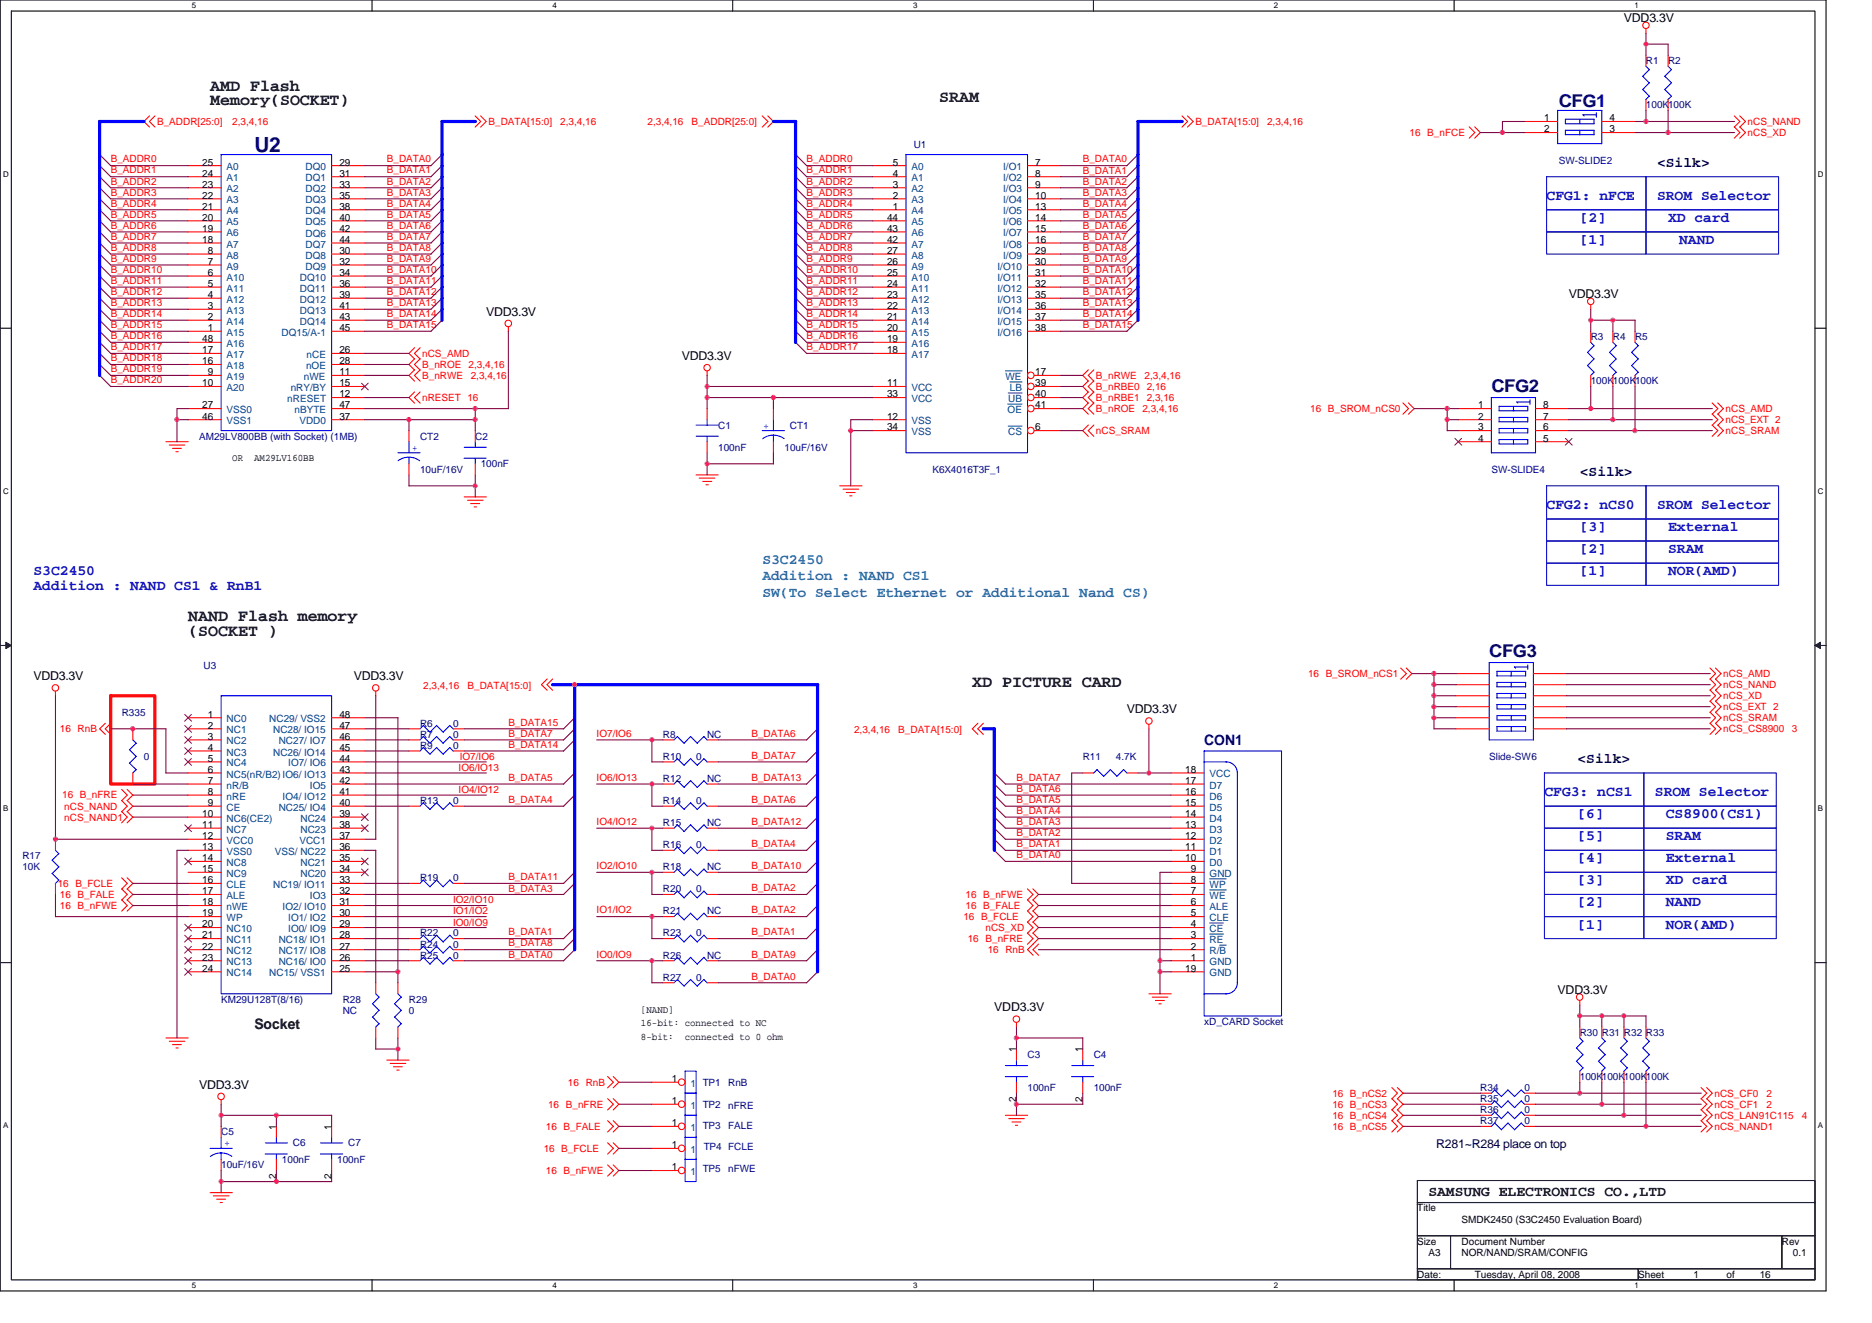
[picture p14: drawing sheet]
<svg xmlns="http://www.w3.org/2000/svg" width="297mm" height="210mm" viewBox="0 0 297 210" stroke-linecap="round" stroke-linejoin="round" font-family="sans-serif">
<defs><g id="words">
<text font-size="3.3" fill="#000080" x="40.4" y="24.1">U2</text>
<g font-size="2.8" fill="#000080">
<text x="247.3" y="17">CFG1</text>
<text x="236.6" y="62.2">CFG2</text>
<text x="236.3" y="104.2">CFG3</text>
</g>
<g font-size="2.6">
<text x="33.3" y="14.5">AMD Flash</text>
<text x="33.3" y="16.7">Memory(SOCKET)</text>
<text x="149" y="16.2">SRAM</text>
<text x="29.8" y="98.6">NAND Flash memory</text>
<text x="29.8" y="100.9">(SOCKET )</text>
<text x="154.3" y="109.1">XD PICTURE CARD</text>
</g>
<g font-size="2.3" fill="#000040">
<text x="262.9" y="26.4">&lt;Silk&gt;</text>
<text x="250.7" y="75.5">&lt;Silk&gt;</text>
<text x="250.3" y="121.1">&lt;Silk&gt;</text>
</g>
<g font-size="2.3" fill="#0000a0">
<text x="245.4" y="31.7">CFG1: nFCE</text>
<text x="250.7" y="35.2">[2]</text>
<text x="262.9" y="31.7">SROM Selector</text>
<text x="264.7" y="35.2">XD card</text>
<text x="250.7" y="38.7">[1]</text>
<text x="266.4" y="38.7">NAND</text>
<text x="245.4" y="80.8">CFG2: nCS0</text>
<text x="262.9" y="80.8">SROM Selector</text>
<text x="250.7" y="87.8">[2]</text>
<text x="250.7" y="84.3">[3]</text>
<text x="264.7" y="84.3">External</text>
<text x="264.7" y="87.8">SRAM</text>
<text x="5.3" y="91.3">S3C2450</text>
<text x="5.3" y="93.6">Addition : NAND CS1 &amp; RnB1</text>
<text x="250.7" y="91.3">[1]</text>
<text x="264.7" y="91.3">NOR(AMD)</text>
<text x="245.1" y="126.3">CFG3: nCS1</text>
<text x="250.3" y="129.9">[6]</text>
<text x="262.6" y="126.3">SROM Selector</text>
<text x="264.3" y="129.9">CS8900(CS1)</text>
<text x="250.3" y="133.3">[5]</text>
<text x="250.3" y="136.9">[4]</text>
<text x="264.3" y="133.3">SRAM</text>
<text x="264.3" y="136.9">External</text>
<text x="250.3" y="143.9">[2]</text>
<text x="250.3" y="140.4">[3]</text>
<text x="264.3" y="143.9">NAND</text>
<text x="264.3" y="140.4">XD card</text>
<text x="250.3" y="147.4">[1]</text>
<text x="264.3" y="147.4">NOR(AMD)</text>
</g>
<g font-size="2.3" fill="#0080c0">
<text x="121" y="89.5">S3C2450</text>
<text x="121" y="92.1">Addition : NAND CS1</text>
<text x="121" y="94.7">SW(To Select Ethernet or Additional Nand CS)</text>
</g>
<text font-size="2.3" fill="#000080" x="191.1" y="118.3">CON1</text>
<g font-size="2.3">
<text x="40.4" y="163.4">Socket</text>
<text x="226.6" y="189.8">SAMSUNG ELECTRONICS CO.,LTD</text>
</g>
<g font-size="1.9">
<text x="257.7" y="3.5">VDD3.3V</text>
<text x="248.9" y="47.3">VDD3.3V</text>
<text x="77.1" y="50.1">VDD3.3V</text>
<text x="108.2" y="57.1">VDD3.3V</text>
<text x="5.3" y="107.9">VDD3.3V</text>
<text x="56.1" y="107.9">VDD3.3V</text>
<text x="178.8" y="113.2">VDD3.3V</text>
<text x="157.8" y="160.5">VDD3.3V</text>
<text x="247.2" y="157.7">VDD3.3V</text>
<text x="31.6" y="172.8">VDD3.3V</text>
</g>
<text font-size="1.9" fill="#000040" x="227.9" y="182.2">R281~R284 place on top</text>
<g font-size="1.6" fill="#000080">
<text x="261.2" y="10.2">R1</text>
<text x="264.7" y="10.2">R2</text>
<text x="261.2" y="17.2">100K100K</text>
<text x="145" y="23.5">U1</text>
<text x="247.3" y="26">SW-SLIDE2</text>
<text x="252.4" y="54">R3</text>
<text x="255.9" y="54">R4</text>
<text x="259.4" y="54">R5</text>
<text x="252.4" y="61">100K100K100K</text>
<text x="31.6" y="69.8">AM29LV800BB (with Socket) (1MB)</text>
<text x="66.7" y="69.8">CT2</text>
<text x="75.4" y="69.8">C2</text>
<text x="114" y="68">C1</text>
<text x="114" y="71.5">100nF</text>
<text x="124.5" y="71.5">10uF/16V</text>
<text x="125.3" y="68">CT1</text>
<text x="66.7" y="75">10uF/16V</text>
<text x="76.3" y="74.1">100nF</text>
<text x="148" y="75">K6X4016T3F_1</text>
<text x="236.6" y="75">SW-SLIDE4</text>
<text x="32.3" y="106.2">U3</text>
<text x="19.3" y="113.6">R335</text>
<text x="66.7" y="117.1">R7</text>
<text x="66.7" y="115.3">R6</text>
<text x="66.7" y="118.9">R9</text>
<text x="71.9" y="117.1">0</text>
<text x="71.9" y="115.3">0</text>
<text x="71.9" y="118.9">0</text>
<text x="105.2" y="117.1">R8</text>
<text x="112.2" y="117.1">NC</text>
<text x="22.8" y="120.6">0</text>
<text x="105.2" y="124.1">R12</text>
<text x="105.2" y="120.6">R10</text>
<text x="110.5" y="120.6">0</text>
<text x="112.2" y="124.1">NC</text>
<text x="171.8" y="120.6">R11</text>
<text x="177.1" y="120.6">4.7K</text>
<text x="236.3" y="120.6">Slide-SW6</text>
<text x="66.7" y="127.6">R13</text>
<text x="71.9" y="127.6">0</text>
<text x="105.2" y="131.1">R15</text>
<text x="105.2" y="127.6">R14</text>
<text x="110.5" y="127.6">0</text>
<text x="112.2" y="131.1">NC</text>
<text x="3.6" y="136.4">R17</text>
<text x="105.2" y="134.6">R16</text>
<text x="110.5" y="134.6">0</text>
<text x="3.6" y="138.1">10K</text>
<text x="66.7" y="139.9">R19</text>
<text x="71.9" y="139.9">0</text>
<text x="105.2" y="141.6">R20</text>
<text x="105.2" y="138.1">R18</text>
<text x="110.5" y="141.6">0</text>
<text x="112.2" y="138.1">NC</text>
<text x="66.7" y="148.6">R22</text>
<text x="71.9" y="148.6">0</text>
<text x="105.2" y="148.6">R23</text>
<text x="105.2" y="145.1">R21</text>
<text x="110.5" y="148.6">0</text>
<text x="112.2" y="145.1">NC</text>
<text x="66.7" y="152.1">R25</text>
<text x="66.7" y="150.4">R24</text>
<text x="71.9" y="152.1">0</text>
<text x="71.9" y="150.4">0</text>
<text x="105.2" y="152.1">R26</text>
<text x="105.2" y="155.7">R27</text>
<text x="110.5" y="155.7">0</text>
<text x="112.2" y="152.1">NC</text>
<text x="35.1" y="159.2">KM29U128T(8/16)</text>
<text x="54.4" y="159.2">R28</text>
<text x="54.4" y="160.9">NC</text>
<text x="64.9" y="159.2">R29</text>
<text x="64.9" y="160.9">0</text>
<text x="163" y="167.9">C3</text>
<text x="173.5" y="167.9">C4</text>
<text x="191.1" y="162.7">xD_CARD Socket</text>
<text x="250.7" y="164.4">R30 R31 R32 R33</text>
<text x="111.5" y="172.3">TP1</text>
<text x="115.5" y="172.3">RnB</text>
<text x="163" y="173.2">100nF</text>
<text x="173.5" y="173.2">100nF</text>
<text x="234.9" y="173.2">R34</text>
<text x="241.9" y="173.2">0</text>
<text x="250.7" y="171.4">100K100K100K100K</text>
<text x="111.5" y="175.8">TP2</text>
<text x="111.5" y="179.1">TP3</text>
<text x="115.5" y="176">nFRE</text>
<text x="115.5" y="179.1">FALE</text>
<text x="234.9" y="176.7">R36</text>
<text x="234.9" y="178.4">R37</text>
<text x="234.9" y="174.9">R35</text>
<text x="241.9" y="176.7">0</text>
<text x="241.9" y="178.4">0</text>
<text x="241.9" y="174.9">0</text>
<text x="35.1" y="180.2">C5</text>
<text x="35.1" y="185.4">10uF/16V</text>
<text x="44.7" y="184.6">100nF</text>
<text x="46.5" y="181.9">C6</text>
<text x="53.5" y="184.6">100nF</text>
<text x="55.2" y="181.9">C7</text>
<text x="111.5" y="186">TP5</text>
<text x="111.7" y="182.5">TP4 FCLE</text>
<text x="115.5" y="186">nFWE</text>
</g>
<g font-size="1.6" fill="#f00">
<text x="24.9" y="19.8">B_ADDR[25:0]</text>
<text x="36.8" y="19.8">2,3,4,16</text>
<text x="77.5" y="19.8">B_DATA[15:0]</text>
<text x="88.9" y="19.8">2,3,4,16</text>
<text x="102.7" y="19.8">2,3,4,16</text>
<text x="109.7" y="19.8">B_ADDR[25:0]</text>
<text x="189.7" y="19.8">B_DATA[15:0]</text>
<text x="201.1" y="19.8">2,3,4,16</text>
<text x="223.7" y="21.6">16 B_nFCE</text>
<text x="277.3" y="21.6">nCS_XD</text>
<text x="277.3" y="19.8">nCS_NAND</text>
<text x="17.6" y="27.5">B_ADDR1</text>
<text x="17.6" y="29.3">B_ADDR2</text>
<text x="17.6" y="25.8">B_ADDR0</text>
<text x="61.4" y="27.5">B_DATA1</text>
<text x="61.4" y="25.8">B_DATA0</text>
<text x="61.4" y="29.3">B_DATA2</text>
<text x="128" y="29.3">B_ADDR2</text>
<text x="128" y="27.5">B_ADDR1</text>
<text x="128" y="25.8">B_ADDR0</text>
<text x="171.8" y="29.3">B_DATA2</text>
<text x="171.8" y="27.5">B_DATA1</text>
<text x="171.8" y="25.8">B_DATA0</text>
<text x="17.6" y="31">B_ADDR3</text>
<text x="17.6" y="34.5">B_ADDR5</text>
<text x="17.6" y="32.8">B_ADDR4</text>
<text x="61.4" y="34.5">B_DATA5</text>
<text x="61.4" y="31.1">B_DATA3</text>
<text x="61.4" y="32.8">B_DATA4</text>
<text x="128" y="31">B_ADDR3</text>
<text x="128" y="34.5">B_ADDR5</text>
<text x="128" y="32.8">B_ADDR4</text>
<text x="171.8" y="31.1">B_DATA3</text>
<text x="171.8" y="32.8">B_DATA4</text>
<text x="171.8" y="34.5">B_DATA5</text>
<text x="17.6" y="38.1">B_ADDR7</text>
<text x="17.6" y="39.8">B_ADDR8</text>
<text x="17.6" y="41.5">B_ADDR9</text>
<text x="17.6" y="36.3">B_ADDR6</text>
<text x="61.4" y="41.5">B_DATA9</text>
<text x="61.4" y="36.3">B_DATA6</text>
<text x="61.4" y="38.1">B_DATA7</text>
<text x="61.4" y="39.8">B_DATA8</text>
<text x="128" y="38.1">B_ADDR7</text>
<text x="128" y="41.5">B_ADDR9</text>
<text x="128" y="39.8">B_ADDR8</text>
<text x="128" y="36.3">B_ADDR6</text>
<text x="171.8" y="38.1">B_DATA7</text>
<text x="171.8" y="36.3">B_DATA6</text>
<text x="171.8" y="41.5">B_DATA9</text>
<text x="171.8" y="39.8">B_DATA8</text>
<text x="17.6" y="46.8">B_ADDR12</text>
<text x="17.6" y="43.3">B_ADDR10</text>
<text x="17.6" y="45.1">B_ADDR11</text>
<text x="61.4" y="45.1">B_DATA11</text>
<text x="61.4" y="46.8">B_DATA12</text>
<text x="61.4" y="43.3">B_DATA10</text>
<text x="128" y="46.8">B_ADDR12</text>
<text x="128" y="45.1">B_ADDR11</text>
<text x="128" y="43.3">B_ADDR10</text>
<text x="171.8" y="45.1">B_DATA11</text>
<text x="171.8" y="43.3">B_DATA10</text>
<text x="171.8" y="46.8">B_DATA12</text>
<text x="17.6" y="50.3">B_ADDR14</text>
<text x="17.6" y="53.8">B_ADDR16</text>
<text x="17.6" y="48.6">B_ADDR13</text>
<text x="17.6" y="52.1">B_ADDR15</text>
<text x="61.4" y="48.6">B_DATA13</text>
<text x="61.4" y="50.3">B_DATA14</text>
<text x="61.4" y="52.1">B_DATA15</text>
<text x="128" y="50.3">B_ADDR14</text>
<text x="128" y="48.6">B_ADDR13</text>
<text x="128" y="52.1">B_ADDR15</text>
<text x="128" y="53.8">B_ADDR16</text>
<text x="171.8" y="50.3">B_DATA14</text>
<text x="171.8" y="48.6">B_DATA13</text>
<text x="171.8" y="52.1">B_DATA15</text>
<text x="17.6" y="57.3">B_ADDR18</text>
<text x="17.6" y="55.6">B_ADDR17</text>
<text x="17.6" y="59.1">B_ADDR19</text>
<text x="67" y="58.4">B_nROE</text>
<text x="67" y="56.6">nCS_AMD</text>
<text x="74.4" y="58.4">2,3,4,16</text>
<text x="128" y="55.6">B_ADDR17</text>
<text x="17.6" y="60.8">B_ADDR20</text>
<text x="67" y="60.1">B_nRWE</text>
<text x="67" y="63.6">nRESET 16</text>
<text x="74.7" y="60.1">2,3,4,16</text>
<text x="173.9" y="60.1">B_nRWE</text>
<text x="173.9" y="65.4">B_nROE</text>
<text x="173.9" y="63.6">B_nRBE1</text>
<text x="173.9" y="61.9">B_nRBE0</text>
<text x="181.3" y="65.4">2,3,4,16</text>
<text x="181.6" y="60.1">2,3,4,16</text>
<text x="182" y="63.6">2,3,16</text>
<text x="182" y="61.9">2,16</text>
<text x="207.9" y="65.4">16 B_SROM_nCS0</text>
<text x="273.8" y="65.4">nCS_AMD</text>
<text x="173.9" y="68.9">nCS_SRAM</text>
<text x="273.8" y="68.9">nCS_SRAM</text>
<text x="273.8" y="67.1">nCS_EXT 2</text>
<text x="207.6" y="107.5">16 B_SROM_nCS1</text>
<text x="273.4" y="107.5">nCS_AMD</text>
<text x="67.2" y="109.4">2,3,4,16</text>
<text x="74.2" y="109.4">B_DATA[15:0]</text>
<text x="273.4" y="112.7">nCS_EXT 2</text>
<text x="273.4" y="109.2">nCS_NAND</text>
<text x="273.4" y="111">nCS_XD</text>
<text x="9.5" y="116.2">16 RnB</text>
<text x="80.7" y="115.2">B_DATA15</text>
<text x="80.7" y="116.9">B_DATA7</text>
<text x="80.7" y="118.7">B_DATA14</text>
<text x="94.7" y="116.9">IO7/IO6</text>
<text x="119.2" y="116.9">B_DATA6</text>
<text x="135.5" y="116.4">2,3,4,16</text>
<text x="142.5" y="116.4">B_DATA[15:0]</text>
<text x="273.4" y="114.5">nCS_SRAM</text>
<text x="273.4" y="116.2">nCS_CS8900</text>
<text x="284.3" y="116.2">3</text>
<text x="72.8" y="125.9">IO4/IO12</text>
<text x="72.8" y="122.3">IO6/IO13</text>
<text x="73" y="120.6">IO7/IO6</text>
<text x="80.7" y="123.9">B_DATA5</text>
<text x="94.7" y="123.9">IO6/IO13</text>
<text x="119.2" y="123.9">B_DATA13</text>
<text x="119.2" y="120.4">B_DATA7</text>
<text x="161.3" y="123.9">B_DATA7</text>
<text x="161.3" y="125.7">B_DATA6</text>
<text x="9.9" y="126.7">16 B_nFRE</text>
<text x="10.2" y="128.5">nCS_NAND</text>
<text x="10.2" y="130.2">nCS_NAND1</text>
<text x="80.7" y="127.4">B_DATA4</text>
<text x="94.7" y="130.9">IO4/IO12</text>
<text x="119.2" y="127.4">B_DATA6</text>
<text x="119.2" y="130.9">B_DATA12</text>
<text x="161.3" y="129.2">B_DATA4</text>
<text x="161.3" y="130.9">B_DATA3</text>
<text x="161.3" y="127.4">B_DATA5</text>
<text x="94.7" y="137.9">IO2/IO10</text>
<text x="119.2" y="134.4">B_DATA4</text>
<text x="119.2" y="137.9">B_DATA10</text>
<text x="161.3" y="134.4">B_DATA1</text>
<text x="161.3" y="136.2">B_DATA0</text>
<text x="161.3" y="132.7">B_DATA2</text>
<text x="9.2" y="140.8">16 B_FCLE</text>
<text x="9.5" y="142.5">16 B_FALE</text>
<text x="71.9" y="143.4">IO2/IO10</text>
<text x="80.7" y="139.7">B_DATA11</text>
<text x="80.7" y="141.6">B_DATA3</text>
<text x="119.2" y="141.5">B_DATA2</text>
<text x="153.2" y="142.5">16 B_nFWE</text>
<text x="9.5" y="144.3">16 B_nFWE</text>
<text x="71.9" y="145.1">IO1/IO2</text>
<text x="71.9" y="146.9">IO0/IO9</text>
<text x="80.7" y="148.5">B_DATA1</text>
<text x="94.7" y="145">IO1/IO2</text>
<text x="119.2" y="148.5">B_DATA1</text>
<text x="119.2" y="145">B_DATA2</text>
<text x="152.9" y="146">16 B_FCLE</text>
<text x="153.2" y="144.3">16 B_FALE</text>
<text x="153.6" y="149.5">16 B_nFRE</text>
<text x="156.4" y="147.8">nCS_XD</text>
<text x="80.7" y="150.2">B_DATA8</text>
<text x="80.7" y="152">B_DATA0</text>
<text x="94.7" y="152">IO0/IO9</text>
<text x="119.2" y="152">B_DATA9</text>
<text x="119.2" y="155.5">B_DATA0</text>
<text x="156.7" y="151.3">16 RnB</text>
<text x="90.1" y="172.3">16 RnB</text>
<text x="86.6" y="179.3">16 B_FALE</text>
<text x="87" y="175.8">16 B_nFRE</text>
<text x="211.4" y="179.3">16 B_nCS5</text>
<text x="211.4" y="177.6">16 B_nCS4</text>
<text x="211.4" y="175.8">16 B_nCS3</text>
<text x="211.4" y="174.1">16 B_nCS2</text>
<text x="272.1" y="174.1">nCS_CF0</text>
<text x="272.1" y="175.8">nCS_CF1</text>
<text x="272.1" y="179.3">nCS_NAND1</text>
<text x="272.1" y="177.6">nCS_LAN91C115</text>
<text x="280.3" y="174.1">2</text>
<text x="280.3" y="175.8">2</text>
<text x="285.9" y="177.6">4</text>
<text x="86.3" y="182.8">16 B_FCLE</text>
<text x="86.6" y="186.3">16 B_nFWE</text>
</g>
<g font-size="1.6">
<text x="245" y="19.3">1</text>
<text x="245" y="21">2</text>
<text x="255.4" y="19.3">4</text>
<text x="255.4" y="21">3</text>
<text x="32.1" y="26.3">25</text>
<text x="32.1" y="28">24</text>
<text x="32.1" y="29.8">23</text>
<text x="53.8" y="26.3">29</text>
<text x="53.8" y="28">31</text>
<text x="53.8" y="29.8">33</text>
<text x="141.6" y="26.3">5</text>
<text x="141.6" y="28">4</text>
<text x="141.6" y="29.8">3</text>
<text x="164.3" y="26.3">7</text>
<text x="164.3" y="28">8</text>
<text x="164.3" y="29.8">9</text>
<text x="32.1" y="31.5">22</text>
<text x="32.1" y="33.3">21</text>
<text x="32.1" y="35">20</text>
<text x="53.8" y="31.5">35</text>
<text x="53.8" y="33.3">38</text>
<text x="53.8" y="35">40</text>
<text x="140.8" y="35">44</text>
<text x="141.6" y="31.5">2</text>
<text x="141.6" y="33.3">1</text>
<text x="164.3" y="31.5">10</text>
<text x="164.3" y="33.3">13</text>
<text x="164.3" y="35">14</text>
<text x="32.1" y="36.8">19</text>
<text x="32.1" y="38.5">18</text>
<text x="33" y="40.3">8</text>
<text x="53.8" y="36.8">42</text>
<text x="53.8" y="38.5">44</text>
<text x="53.8" y="40.3">30</text>
<text x="140.8" y="36.8">43</text>
<text x="140.8" y="38.5">42</text>
<text x="140.8" y="40.3">27</text>
<text x="164.3" y="36.8">15</text>
<text x="164.3" y="38.5">16</text>
<text x="164.3" y="40.3">29</text>
<text x="33" y="42">7</text>
<text x="33" y="43.8">6</text>
<text x="33" y="45.6">5</text>
<text x="33" y="47.3">4</text>
<text x="53.8" y="42">32</text>
<text x="53.8" y="43.8">34</text>
<text x="53.8" y="45.6">36</text>
<text x="53.8" y="47.3">39</text>
<text x="140.8" y="42">26</text>
<text x="140.8" y="43.8">25</text>
<text x="140.8" y="45.6">24</text>
<text x="140.8" y="47.3">23</text>
<text x="164.3" y="42">30</text>
<text x="164.3" y="43.8">31</text>
<text x="164.3" y="45.6">32</text>
<text x="164.3" y="47.3">35</text>
<text x="33" y="49.1">3</text>
<text x="33" y="50.8">2</text>
<text x="33" y="52.6">1</text>
<text x="53.8" y="49.1">41</text>
<text x="53.8" y="50.8">43</text>
<text x="53.8" y="52.6">45</text>
<text x="140.8" y="49.1">22</text>
<text x="140.8" y="50.8">21</text>
<text x="140.8" y="52.6">20</text>
<text x="164.3" y="49.1">36</text>
<text x="164.3" y="50.8">37</text>
<text x="164.3" y="52.6">38</text>
<text x="32.1" y="54.3">48</text>
<text x="32.1" y="56.1">17</text>
<text x="32.1" y="57.8">16</text>
<text x="33" y="59.6">9</text>
<text x="53.8" y="56.1">26</text>
<text x="53.8" y="57.8">28</text>
<text x="53.8" y="59.6">11</text>
<text x="140.8" y="54.3">19</text>
<text x="140.8" y="56.1">18</text>
<text x="164.3" y="59.6">17</text>
<text x="32.1" y="64.8">27</text>
<text x="32.1" y="61.3">10</text>
<text x="53.8" y="61.3">15</text>
<text x="53.8" y="63.1">12</text>
<text x="53.8" y="64.8">47</text>
<text x="140.8" y="61.3">11</text>
<text x="140.8" y="63.1">33</text>
<text x="164.3" y="64.8">41</text>
<text x="164.3" y="61.3">39</text>
<text x="164.3" y="63.1">40</text>
<text x="234.5" y="64.8">1</text>
<text x="244.9" y="64.8">8</text>
<text x="32.1" y="66.6">46</text>
<text x="53.8" y="66.6">37</text>
<text x="140.8" y="66.6">12</text>
<text x="140.8" y="68.3">34</text>
<text x="164.3" y="68.3">6</text>
<text x="234.5" y="66.6">2</text>
<text x="234.5" y="68.3">3</text>
<text x="234.5" y="70.1">4</text>
<text x="244.9" y="66.6">7</text>
<text x="244.9" y="68.3">6</text>
<text x="244.9" y="70.1">5</text>
<text x="36.8" y="73.1">OR</text>
<text x="40.3" y="73.1">AM29LV160BB</text>
<text x="33" y="113.9">1</text>
<text x="53.8" y="113.9">48</text>
<text x="33" y="115.7">2</text>
<text x="33" y="117.4">3</text>
<text x="33" y="119.2">4</text>
<text x="53.8" y="115.7">47</text>
<text x="53.8" y="117.4">46</text>
<text x="53.8" y="119.2">45</text>
<text x="33" y="120.9">5</text>
<text x="33" y="122.7">6</text>
<text x="33" y="124.4">7</text>
<text x="53.8" y="120.9">44</text>
<text x="53.8" y="122.7">43</text>
<text x="53.8" y="124.4">42</text>
<text x="188.1" y="124.4">17</text>
<text x="188.1" y="122.7">18</text>
<text x="32.1" y="129.7">10</text>
<text x="32.1" y="131.4">11</text>
<text x="33" y="126.2">8</text>
<text x="33" y="127.9">9</text>
<text x="53.8" y="126.2">41</text>
<text x="53.8" y="127.9">40</text>
<text x="53.8" y="129.7">39</text>
<text x="53.8" y="131.4">38</text>
<text x="188.1" y="131.4">13</text>
<text x="188.1" y="129.7">14</text>
<text x="188.1" y="127.9">15</text>
<text x="188.1" y="126.2">16</text>
<text x="32.1" y="133.2">12</text>
<text x="32.1" y="134.9">13</text>
<text x="32.1" y="136.7">14</text>
<text x="53.8" y="133.2">37</text>
<text x="53.8" y="134.9">36</text>
<text x="53.8" y="136.7">35</text>
<text x="188.1" y="136.7">10</text>
<text x="188.1" y="134.9">11</text>
<text x="188.1" y="133.2">12</text>
<text x="32.1" y="138.4">15</text>
<text x="32.1" y="140.2">16</text>
<text x="32.1" y="141.9">17</text>
<text x="32.1" y="143.7">18</text>
<text x="53.8" y="138.4">34</text>
<text x="53.8" y="140.2">33</text>
<text x="53.8" y="141.9">32</text>
<text x="53.8" y="143.7">31</text>
<text x="189" y="143.7">6</text>
<text x="189" y="141.9">7</text>
<text x="189" y="140.2">8</text>
<text x="189" y="138.4">9</text>
<text x="32.1" y="145.5">19</text>
<text x="32.1" y="147.2">20</text>
<text x="32.1" y="148.9">21</text>
<text x="53.8" y="145.5">30</text>
<text x="53.8" y="147.2">29</text>
<text x="53.8" y="148.9">28</text>
<text x="189" y="148.9">3</text>
<text x="189" y="147.2">4</text>
<text x="189" y="145.5">5</text>
<text x="32.1" y="150.7">22</text>
<text x="32.1" y="152.5">23</text>
<text x="32.1" y="154.2">24</text>
<text x="53.8" y="150.7">27</text>
<text x="53.8" y="152.5">26</text>
<text x="53.8" y="154.2">25</text>
<text x="188.1" y="154.2">19</text>
<text x="189" y="150.7">2</text>
<text x="189" y="152.5">1</text>
<text x="101.7" y="160.7">[NAND]</text>
<text x="101.7" y="162.9">16-bit: connected to NC</text>
<text x="101.7" y="165">8-bit:</text>
<text x="108.6" y="165">connected to 0 ohm</text>
<text x="161.3" y="167" transform="rotate(-90 161.3 167)">1</text>
<text x="171.8" y="167" transform="rotate(-90 171.8 167)">1</text>
<text x="106.6" y="171.7">1</text>
<text x="43.8" y="179.3" transform="rotate(-90 43.8 179.3)">1</text>
<text x="52.6" y="179.3" transform="rotate(-90 52.6 179.3)">1</text>
<text x="106.6" y="175.2">1</text>
<text x="106.6" y="178.8">1</text>
<text x="161.3" y="174.9" transform="rotate(-90 161.3 174.9)">2</text>
<text x="171.8" y="174.9" transform="rotate(-90 171.8 174.9)">2</text>
<text x="106.6" y="182.2">1</text>
<text x="106.6" y="185.8">1</text>
<text x="43.8" y="187.1" transform="rotate(-90 43.8 187.1)">2</text>
<text x="52.6" y="187.1" transform="rotate(-90 52.6 187.1)">2</text>
<text x="224.9" y="192.3">Title</text>
<text x="224.9" y="197.5">Size</text>
<text x="231.9" y="194">SMDK2450 (S3C2450 Evaluation Board)</text>
<text x="231.9" y="197.5">Document Number</text>
<text x="282.7" y="197.5">Rev</text>
<text x="224.9" y="202.8">Date:</text>
<text x="226.6" y="199.3">A3</text>
<text x="231.9" y="199.3">NOR/NAND/SRAM/CONFIG</text>
<text x="234" y="202.8">Tuesday, April 08, 2008</text>
<text x="259.9" y="202.8">Sheet</text>
<text x="268.7" y="202.8">1</text>
<text x="274" y="202.8">of</text>
<text x="279.2" y="202.8">16</text>
<text x="284.5" y="199.3">0.1</text>
</g>
<g font-size="1.6" fill="#004080">
<text x="36" y="27">A0</text>
<text x="36" y="28.8">A1</text>
<text x="48.5" y="27">DQ0</text>
<text x="48.5" y="28.8">DQ1</text>
<text x="144.6" y="27">A0</text>
<text x="144.6" y="28.8">A1</text>
<text x="159.2" y="27">I/O1</text>
<text x="159.2" y="28.8">I/O2</text>
<text x="36" y="30.5">A2</text>
<text x="36" y="32.3">A3</text>
<text x="36" y="34">A4</text>
<text x="36" y="35.8">A5</text>
<text x="48.5" y="30.5">DQ2</text>
<text x="48.5" y="32.3">DQ3</text>
<text x="48.5" y="34">DQ4</text>
<text x="48.5" y="35.8">DQ5</text>
<text x="144.6" y="30.5">A2</text>
<text x="144.6" y="32.3">A3</text>
<text x="144.6" y="34">A4</text>
<text x="144.6" y="35.8">A5</text>
<text x="159.2" y="30.5">I/O3</text>
<text x="159.2" y="32.3">I/O4</text>
<text x="159.2" y="34">I/O5</text>
<text x="159.2" y="35.8">I/O6</text>
<text x="36" y="37.5">A6</text>
<text x="36" y="39.3">A7</text>
<text x="36" y="41">A8</text>
<text x="48.5" y="37.5">DQ6</text>
<text x="48.5" y="39.3">DQ7</text>
<text x="48.5" y="41.1">DQ8</text>
<text x="144.6" y="37.5">A6</text>
<text x="144.6" y="39.3">A7</text>
<text x="144.6" y="41">A8</text>
<text x="159.2" y="37.5">I/O7</text>
<text x="159.2" y="39.3">I/O8</text>
<text x="159.2" y="41">I/O9</text>
<text x="36" y="42.8">A9</text>
<text x="36" y="44.5">A10</text>
<text x="36" y="46.3">A11</text>
<text x="47.6" y="44.5">DQ10</text>
<text x="47.6" y="46.3">DQ11</text>
<text x="48.5" y="42.8">DQ9</text>
<text x="144.6" y="42.8">A9</text>
<text x="144.6" y="44.5">A10</text>
<text x="144.6" y="46.3">A11</text>
<text x="158.3" y="42.8">I/O10</text>
<text x="158.3" y="44.5">I/O11</text>
<text x="158.3" y="46.3">I/O12</text>
<text x="36" y="48.1">A12</text>
<text x="36" y="49.8">A13</text>
<text x="36" y="51.5">A14</text>
<text x="36" y="53.3">A15</text>
<text x="44.7" y="53.3">DQ15/A-1</text>
<text x="47.6" y="48.1">DQ12</text>
<text x="47.6" y="49.8">DQ13</text>
<text x="47.6" y="51.6">DQ14</text>
<text x="144.6" y="48.1">A12</text>
<text x="144.6" y="49.8">A13</text>
<text x="144.6" y="51.5">A14</text>
<text x="144.6" y="53.3">A15</text>
<text x="158.3" y="48.1">I/O13</text>
<text x="158.3" y="49.8">I/O14</text>
<text x="158.3" y="51.5">I/O15</text>
<text x="158.3" y="53.3">I/O16</text>
<text x="36" y="55.1">A16</text>
<text x="36" y="56.8">A17</text>
<text x="36" y="58.6">A18</text>
<text x="48.6" y="58.6">nOE</text>
<text x="48.7" y="56.8">nCE</text>
<text x="144.6" y="55.1">A16</text>
<text x="144.6" y="56.8">A17</text>
<text x="36" y="60.3">A19</text>
<text x="36" y="65.6">VSS0</text>
<text x="36" y="62.1">A20</text>
<text x="45.6" y="63.8">nRESET</text>
<text x="46.1" y="62.1">nRY/BY</text>
<text x="46.8" y="65.6">nBYTE</text>
<text x="48.2" y="60.3">nWE</text>
<text x="144.6" y="62.1">VCC</text>
<text x="144.6" y="63.8">VCC</text>
<text x="159.5" y="60.3">WE</text>
<text x="159.9" y="65.6">OE</text>
<text x="160" y="63.8">UB</text>
<text x="160.2" y="62.1">LB</text>
<text x="36" y="67.3">VSS1</text>
<text x="47.5" y="67.3">VDD0</text>
<text x="144.6" y="67.3">VSS</text>
<text x="144.6" y="69.1">VSS</text>
<text x="160" y="69.1">CS</text>
<text x="36" y="114.6">NC0</text>
<text x="36" y="116.4">NC1</text>
<text x="36" y="118.2">NC2</text>
<text x="36" y="119.9">NC3</text>
<text x="42.7" y="114.6">NC29/ VSS2</text>
<text x="43.3" y="116.4">NC28/ IO15</text>
<text x="43.3" y="119.9">NC26/ IO14</text>
<text x="44.2" y="118.2">NC27/ IO7</text>
<text x="36" y="121.6">NC4</text>
<text x="36" y="123.4">NC5(nR/B2) IO6/ IO13</text>
<text x="36" y="125.2">nR/B</text>
<text x="45.7" y="121.7">IO7/ IO6</text>
<text x="49.2" y="125.2">IO5</text>
<text x="191.9" y="125.2">D7</text>
<text x="191.9" y="123.4">VCC</text>
<text x="36" y="126.9">nRE</text>
<text x="36" y="128.7">CE</text>
<text x="36" y="130.4">NC6(CE2)</text>
<text x="44.2" y="128.7">NC25/ IO4</text>
<text x="44.8" y="126.9">IO4/ IO12</text>
<text x="47.7" y="130.4">NC24</text>
<text x="191.9" y="130.4">D4</text>
<text x="191.9" y="128.7">D5</text>
<text x="191.9" y="126.9">D6</text>
<text x="36" y="132.2">NC7</text>
<text x="36" y="133.9">VCC0</text>
<text x="36" y="135.7">VSS0</text>
<text x="36" y="137.4">NC8</text>
<text x="43.6" y="135.7">VSS/ NC22</text>
<text x="47.5" y="133.9">VCC1</text>
<text x="47.7" y="132.2">NC23</text>
<text x="47.7" y="137.4">NC21</text>
<text x="191.9" y="137.4">D0</text>
<text x="191.9" y="135.7">D1</text>
<text x="191.9" y="133.9">D2</text>
<text x="191.9" y="132.2">D3</text>
<text x="36" y="139.2">NC9</text>
<text x="36" y="140.9">CLE</text>
<text x="36" y="142.7">ALE</text>
<text x="43.3" y="140.9">NC19/ IO11</text>
<text x="47.7" y="139.2">NC20</text>
<text x="49.2" y="142.7">IO3</text>
<text x="191.9" y="142.7">WE</text>
<text x="191.9" y="140.9">WP</text>
<text x="191.9" y="139.2">GND</text>
<text x="36" y="144.4">nWE</text>
<text x="36" y="146.2">WP</text>
<text x="36" y="147.9">NC10</text>
<text x="36" y="149.7">NC11</text>
<text x="44.2" y="149.7">NC18/ IO1</text>
<text x="44.8" y="144.5">IO2/ IO10</text>
<text x="45.7" y="146.2">IO1/ IO2</text>
<text x="45.7" y="147.9">IO0/ IO9</text>
<text x="191.9" y="149.7">RE</text>
<text x="191.9" y="147.9">CE</text>
<text x="191.9" y="146.2">CLE</text>
<text x="191.9" y="144.4">ALE</text>
<text x="36" y="151.5">NC12</text>
<text x="36" y="153.2">NC13</text>
<text x="36" y="155">NC14</text>
<text x="42.7" y="155">NC15/ VSS1</text>
<text x="44.2" y="151.5">NC17/ IO8</text>
<text x="44.2" y="153.2">NC16/ IO0</text>
<text x="191.9" y="151.4">R/B</text>
<text x="191.9" y="155">GND</text>
<text x="191.9" y="153.2">GND</text>
<text x="109.6" y="172.5">1</text>
<text x="109.6" y="176">1</text>
<text x="109.6" y="179.5">1</text>
<text x="109.6" y="183">1</text>
<text x="109.6" y="186.5">1</text>
</g>
<g font-size="1.6" fill="#00f">
<text x="65.4" y="71.5">+</text>
<text x="121.2" y="68">+</text>
<text x="35.6" y="181.9">+</text>
</g>
<g font-size="1.3">
<text x="30.4" y="1.3">5</text>
<text x="87.6" y="1.3">4</text>
<text x="144.9" y="1.3">3</text>
<text x="202.1" y="1.3">2</text>
<text x="259.4" y="1.3">1</text>
<text x=".5" y="28">D</text>
<text x="288.4" y="28">D</text>
<text x=".5" y="78.4">C</text>
<text x="288.4" y="78.4">C</text>
<text x=".5" y="128.7">B</text>
<text x="288.4" y="128.7">B</text>
<text x=".5" y="179.1">A</text>
<text x="288.4" y="179.1">A</text>
<text x="30.4" y="204.4">5</text>
<text x="87.6" y="204.4">4</text>
<text x="144.9" y="204.4">3</text>
<text x="202.1" y="204.4">2</text>
<text x="259.4" y="204.4">1</text>
</g>
</g></defs>
<path d="M0 0h289.7v204.9h-289.7zM1.8 1.8h286.2v201.3h-286.2z" fill="none" stroke="#000" stroke-width=".17"/>
<g fill="#fff">
<path d="M30.4 .2h.7v1.4h-.7z"/>
<path d="M30.4 203.3h.7v1.4h-.7z"/>
</g>
<path d="M59 0v1.8M59 203.1v1.8" fill="none" stroke="#000" stroke-width=".17"/>
<g fill="#fff">
<path d="M87.6 .2h.7v1.4h-.7z"/>
<path d="M87.6 203.3h.7v1.4h-.7z"/>
</g>
<path d="M116.3 0v1.8M116.3 203.1v1.8" fill="none" stroke="#000" stroke-width=".17"/>
<g fill="#fff">
<path d="M144.9 .2h.7v1.4h-.7z"/>
<path d="M144.9 203.3h.7v1.4h-.7z"/>
</g>
<path d="M173.5 0v1.8M173.5 203.1v1.8" fill="none" stroke="#000" stroke-width=".17"/>
<g fill="#fff">
<path d="M202.1 .2h.7v1.4h-.7z"/>
<path d="M202.1 203.3h.7v1.4h-.7z"/>
</g>
<path d="M230.7 0v1.8M230.7 203.1v1.8" fill="none" stroke="#000" stroke-width=".17"/>
<g fill="#fff">
<path d="M259.4 .2h.6v1.4h-.6z"/>
<path d="M259.4 203.3h.6v1.4h-.6z"/>
<path d="M.5 26.9h.9v1.4h-.9z"/>
<path d="M288.4 26.9h.9v1.4h-.9z"/>
<path d="M.5 77.3h.9v1.4h-.9z"/>
<path d="M288.4 77.3h.9v1.4h-.9z"/>
</g>
<path d="M0 52.1h1.8M288 52.1h1.7" fill="none" stroke="#000" stroke-width=".17"/>
<g fill="#fff">
<path d="M.5 127.6h.8v1.4h-.8z"/>
<path d="M288.4 127.6h.9v1.4h-.9z"/>
</g>
<path d="M0 102.4h1.8M288 102.4h1.7" fill="none" stroke="#000" stroke-width=".17"/>
<path d="M.9 101.9l.9 .5-.9 .5zM288 102.4l.9-.5v1z" fill="#000" stroke="#000" stroke-width=".16"/>
<g fill="#fff">
<path d="M.5 177.9h.8v1.4h-.8z"/>
<path d="M288.4 177.9h.9v1.4h-.9z"/>
</g>
<path d="M0 152.8h1.8M288 152.8h1.7M224.9 187.4h63.1v3.5h-63.1zM224.9 190.9h63.1v5.2h-63.1zM224.9 196.1h5.3v5.3h-5.3zM230.2 196.1h52.5v5.3h-52.5zM282.7 196.1h5.3v5.3h-5.3zM224.9 201.4h35v1.7h-35zM259.9 201.4h28.1v1.7h-28.1z" fill="none" stroke="#000" stroke-width=".17"/>
<g fill="none" stroke="#0000a0" stroke-width=".17">
<path d="M245.4 33.3h15.8v3.5h-15.8zM245.4 36.8h15.8v3.5h-15.8zM245.4 28h15.8v5.3h-15.8zM261.2 36.8h21v3.5h-21zM261.2 33.3h21v3.5h-21zM261.2 28h21v5.3h-21zM245.4 77.1h15.8v5.3h-15.8zM261.2 77.1h21v5.3h-21zM245.4 85.9h15.8v3.5h-15.8zM245.4 82.4h15.8v3.5h-15.8zM245.4 89.4h15.8v3.5h-15.8zM261.2 85.9h21v3.5h-21z"/>
<path d="M261.2 82.4h21v3.5h-21zM261.2 89.4h21v3.5h-21zM245.1 135h15.7v3.5h-15.7zM245.1 131.4h15.7v3.6h-15.7zM245.1 122.7h15.7v5.3h-15.7zM245.1 138.5h15.7v3.5h-15.7zM245.1 128h15.7v3.4h-15.7zM260.8 135h21.1v3.5h-21.1zM260.8 122.7h21.1v5.3h-21.1zM260.8 131.4h21.1v3.6h-21.1zM260.8 138.5h21.1v3.5h-21.1zM260.8 128h21.1v3.4h-21.1z"/>
<path d="M245.1 142h15.7v3.5h-15.7zM245.1 145.5h15.7v3.5h-15.7zM260.8 142h21.1v3.5h-21.1zM260.8 145.5h21.1v3.5h-21.1z"/>
</g>
<path d="M17.6 110.4h7v14h-7z" fill="none" stroke="#f00" stroke-width=".51"/>
<g fill="none" stroke="#f00" stroke-width=".17">
<path d="M23.7 18.4l-.9 .9 .9 .9M24.6 18.4l-.9 .9 .9 .9M75.4 18.4l.9 .9-.9 .9M76.3 18.4l.8 .9-.8 .9M120.9 18.4l1 .9-1 .9M121.8 18.4l.9 .9-.9 .9M187.6 18.4l.8 .9-.8 .9M188.4 18.4l.9 .9-.9 .9M241.9 19.3h5.3M254.2 19.3h5.2M261.2 4.6v.7M261.2 8.8v1.7"/>
<path d="M261.2 15.8v1.7M264.7 8.8v1.7M264.7 15.8v1.7M275.2 18.4l.9 .9-.9 .9M276.1 18.4l.9 .9-.9 .9M29.8 26.3h5.3M29.8 28h5.3M29.8 29.8h5.3M29.8 31.6h5.3M29.8 33.3h5.3M29.8 35.1h5.3M29.8 36.8h5.3"/>
<path d="M29.8 38.6h5.3M52.6 26.3h5.3M52.6 28h5.3M52.6 29.8h5.3M52.6 31.6h5.3M52.6 33.3h5.3M52.6 35.1h5.3M52.6 36.8h5.3M52.6 38.6h5.3M138.5 26.3h5.3M138.5 28h5.3M138.5 29.8h5.3"/>
<path d="M138.5 31.6h5.3M138.5 33.3h5.3M138.5 35.1h5.3M138.5 36.8h5.3M138.5 38.6h5.3M163 26.3h5.3M163 28h5.3M163 29.8h5.3M163 31.6h5.3M163 33.3h5.3M163 35.1h5.3M163 36.8h5.3"/>
<path d="M163 38.6h5.3M233.1 20.1l.9 .9-.9 .9M234 20.1l.9 .9-.9 .9M241.9 21h5.3M254.2 21h5.2M275.2 20.1l.9 .9-.9 .9M276.1 20.1l.9 .9-.9 .9M29.8 40.3h5.3M29.8 42.1h5.3M29.8 43.8h5.3M29.8 45.6h5.3M29.8 47.3h5.3"/>
<path d="M29.8 49.1h5.3M29.8 50.8h5.3M29.8 52.6h5.3M29.8 59.6h5.3M29.8 54.3h5.3M29.8 56.1h5.3M29.8 57.8h5.3M52.6 40.3h5.3M52.6 42.1h5.3M52.6 43.8h5.3M52.6 45.6h5.3M52.6 47.3h5.3"/>
<path d="M52.6 49.1h5.3M52.6 50.8h5.3M52.6 52.6h5.3M52.6 59.6h5.3M52.6 56.1h5.3M52.6 57.8h5.3M65.8 56.9l-.9 .9 .9 .9M65.8 58.7l-.9 .9 .9 .9M65.8 55.2l-.9 .9 .9 .9M66.7 56.9l-.9 .9 .9 .9M66.7 58.7l-.9 .9 .9 .9M66.7 55.2l-.9 .9 .9 .9"/>
<path d="M80.7 51.9v.7M112.2 58.9v.7M138.5 40.3h5.3M138.5 42.1h5.3M138.5 43.8h5.3M138.5 45.6h5.3M138.5 47.3h5.3M138.5 49.1h5.3M138.5 50.8h5.3M138.5 52.6h5.3M138.5 54.3h5.3M138.5 56.1h5.3"/>
<path d="M163 40.3h5.3M163 42.1h5.3M163 43.8h5.3M163 45.6h5.3M163 47.3h5.3M163 49.1h5.3M163 50.8h5.3M163 52.6h5.3M164.1 59.6h4.2M172.7 58.7l-.9 .9 .9 .9M173.6 58.7l-.9 .9 .9 .9M252.4 52.6v1.7"/>
<path d="M252.4 59.6v1.7M252.4 48.4v.7M255.9 52.6v1.7M255.9 59.6v1.7M259.4 52.6v1.7M259.4 59.6v1.7M26.3 70.1h3.6M26.9 70.6h2.4M27.4 71.2h1.4M27.9 71.7h.4M29.8 64.9h5.3M29.8 66.6h5.3"/>
<path d="M29.8 61.3h5.3M52.6 64.9h5.3M52.6 66.6h5.3M52.6 61.3h5.3M52.6 63.1h5.3M64.9 68.3v1.8M64.9 73.6v1.8M65.8 62.2l-.9 .9 .9 .9M66.7 62.2l-.9 .9 .9 .9M73.7 78.9h3.5M74.2 79.4h2.5M74.7 79.9h1.4"/>
<path d="M75.4 68.3v1.8M75.4 73.6v1.8M110.4 75.4h3.6M111 75.9h2.4M111.5 76.4h1.4M112 76.9h.4M112.2 64.9v1.7M112.2 70.1v1.8M122.7 64.9v1.7M122.7 70.1v1.8M133.2 77.1h3.6M133.8 77.6h2.4"/>
<path d="M134.3 78.2h1.4M134.8 78.7h.4M138.5 66.6h5.3M138.5 68.3h5.3M138.5 61.3h5.3M138.5 63.1h5.3M164.1 64.9h4.2M164.1 68.3h4.2M164.1 61.3h4.2M164.1 63.1h4.2M172.7 63.9l-.9 1 .9 .8M172.7 67.5l-.9 .8 .9 1"/>
<path d="M172.7 62.2l-.9 .9 .9 .9M172.7 60.5l-.9 .8 .9 1M173.6 63.9l-.9 1 .9 .8M173.6 67.5l-.9 .8 .9 1M173.6 62.2l-.9 .9 .9 .9M173.6 60.5l-.9 .8 .9 1M222.6 63.9l.9 1-.9 .8M223.5 63.9l.9 1-.9 .8M231.4 70.1h5.2M231.4 64.9h5.2M231.4 66.6h5.2M231.4 68.3h5.2"/>
<path d="M243.6 70.1h5.3M243.6 64.9h5.3M243.6 66.6h5.3M243.6 68.3h5.3M271.7 63.9l.9 1-.9 .8M271.7 67.5l.9 .8-.9 1M271.7 65.7l.9 .9-.9 .9M272.6 63.9l.8 1-.8 .8M272.6 67.5l.8 .8-.8 1M272.6 65.7l.8 .9-.8 .9M75.2 80.5h.4M8.8 109.7v.7"/>
<path d="M16.7 114.8l-.9 .9 .9 .9M17.6 114.8l-.9 .9 .9 .9M21.1 115.7v1.7M29.8 113.9h5.3M29.8 115.7h5.3M29.8 117.4h5.3M29.8 119.2h5.3M52.6 113.9h5.3M52.6 115.7h5.3M52.6 117.4h5.3M52.6 119.2h5.3M59.6 109.7v.7"/>
<path d="M64.9 115.7h1.8M64.9 117.4h1.8M64.9 119.2h1.8M71.9 115.7h1.8M71.9 117.4h1.8M71.9 119.2h1.8M86.8 107.8l-.9 .9 .9 .9M87.7 107.8l-.9 .9 .9 .9M105.2 117.4h1.8M112.2 117.4h1.8M155.2 114.8l-.9 .9 .9 .9M156 114.8l-.9 .9 .9 .9"/>
<path d="M182.3 115v.7M222.2 106l1 .9-1 .9M223.1 106l.9 .9-.9 .9M231 113.9h5.3M231 115.7h5.3M231 106.9h5.3M231 108.7h5.3M231 110.4h5.3M231 112.2h5.3M243.3 113.9h5.3M243.3 115.7h5.3M243.3 106.9h5.3"/>
<path d="M243.3 108.7h5.3M243.3 110.4h5.3M243.3 112.2h5.3M271.3 111.3l.9 .9-.9 .9M271.3 107.8l.9 .9-.9 .9M271.3 106l.9 .9-.9 .9M271.3 109.5l.9 .9-.9 .9M271.3 113l.9 .9-.9 .9M271.3 114.8l.9 .9-.9 .9M272.2 111.3l.9 .9-.9 .9M272.2 107.8l.9 .9-.9 .9M272.2 106l.9 .9-.9 .9"/>
<path d="M272.2 109.5l.9 .9-.9 .9M272.2 113l.9 .9-.9 .9M272.2 114.8l.9 .9-.9 .9M8.8 133.2v1.8M19.3 125.3l.9 .9-.9 .9M19.3 127l.9 1-.9 .8M19.3 128.8l.9 .9-.9 .9M19.3 139.3l.9 .9-.9 .9M20.2 125.3l.9 .9-.9 .9M20.2 127l.9 1-.9 .8M20.2 128.8l.9 .9-.9 .9M20.2 139.3l.9 .9-.9 .9"/>
<path d="M21.1 122.7v1.7M29.8 131.4h5.3M29.8 120.9h5.3M29.8 122.7h5.3M29.8 124.4h5.3M29.8 126.2h5.3M29.8 128h5.3M29.8 129.7h5.3M29.8 133.2h5.3M29.8 135h5.3M29.8 136.7h5.3M29.8 138.5h5.3"/>
<path d="M52.6 131.4h5.3M52.6 120.9h5.3M52.6 122.7h5.3M52.6 124.4h5.3M52.6 126.2h5.3M52.6 128h5.3M52.6 129.7h5.3M52.6 133.2h5.3M52.6 135h5.3M52.6 136.7h5.3M52.6 138.5h5.3M64.9 128h1.8"/>
<path d="M71.9 128h1.8M105.2 131.4h1.8M105.2 120.9h1.8M105.2 124.4h1.8M105.2 128h1.8M105.2 135h1.8M105.2 138.5h1.8M112.2 131.4h1.8M112.2 120.9h1.8M112.2 124.4h1.8M112.2 128h1.8M112.2 135h1.8"/>
<path d="M112.2 138.5h1.8M171.8 122.7h1.7M178.8 122.7h1.8M185.8 131.4h5.3M185.8 122.7h5.3M185.8 124.4h5.3M185.8 126.2h5.3M185.8 128h5.3M185.8 129.7h5.3M185.8 133.2h5.3M185.8 135h5.3M185.8 136.7h5.3"/>
<path d="M185.8 138.5h5.3M8.8 140.2v1.8M19.3 142.8l.9 .9-.9 .9M19.3 141.1l.9 .9-.9 .9M20.2 142.8l.9 .9-.9 .9M20.2 141.1l.9 .9-.9 .9M29.8 152.5h5.3M29.8 149h5.3M29.8 140.2h5.3M29.8 142h5.3M29.8 143.7h5.3M29.8 145.5h5.3"/>
<path d="M29.8 147.2h5.3M29.8 150.7h5.3M29.8 154.2h5.3M52.6 152.5h5.3M52.6 149h5.3M52.6 140.2h5.3M52.6 142h5.3M52.6 143.7h5.3M52.6 145.5h5.3M52.6 147.2h5.3M52.6 150.7h5.3M52.6 154.2h5.3"/>
<path d="M59.6 156v1.7M63.1 156v1.7M64.9 152.5h1.8M64.9 149h1.8M64.9 140.2h1.8M64.9 150.7h1.8M71.9 152.5h1.8M71.9 149h1.8M71.9 140.2h1.8M71.9 150.7h1.8M105.2 152.5h1.8M105.2 149h1.8"/>
<path d="M105.2 142h1.8M105.2 145.5h1.8M105.2 156h1.8M112.2 152.5h1.8M112.2 149h1.8M112.2 142h1.8M112.2 145.5h1.8M112.2 156h1.8M163 148.1l.9 .9-.9 .9M163 144.6l.9 .9-.9 .9M163 146.3l.9 .9-.9 .9M163 141.1l.9 .9-.9 .9"/>
<path d="M163 142.8l.9 .9-.9 .9M163.9 148.1l.9 .9-.9 .9M163.9 144.6l.9 .9-.9 .9M163.9 146.3l.9 .9-.9 .9M163.9 141.1l.9 .9-.9 .9M163.9 142.8l.9 .9-.9 .9M163.9 149.8l-.9 .9 .9 .9M164.8 149.8l-.9 .9 .9 .9M182.3 157.7h3.5M182.8 158.3h2.5M183.3 158.8h1.5M183.9 159.3h.4"/>
<path d="M185.8 152.5h5.3M185.8 149h5.3M185.8 140.2h5.3M185.8 142h5.3M185.8 143.7h5.3M185.8 145.5h5.3M185.8 147.2h5.3M185.8 150.7h5.3M185.8 154.2h5.3M250.7 158.8v.7M26.3 164.7h3.6M26.9 165.3h2.4"/>
<path d="M27.4 165.8h1.4M27.9 166.3h.4M35.1 174.6v.7M35.1 178.8v1.7M43.9 178.8v1.7M52.6 178.8v1.7M59.6 163v1.7M61.4 168.3h3.5M61.9 168.8h2.5M62.4 169.3h1.4M63 169.8h.3M63.1 163v1.7"/>
<path d="M96.4 177.9l.9 .9-.9 .9M96.4 174.4l.9 .9-.9 .9M96.4 170.9l.9 .9-.9 .9M97.3 170.9l.9 .9-.9 .9M97.3 177.9l.9 .9-.9 .9M97.3 174.4l.9 .9-.9 .9M103.4 175.3h4.3M103.4 171.8h4.3M103.4 178.8h4.3M159.5 177h3.6M160.1 177.5h2.4M160.6 178.1h1.4"/>
<path d="M161.1 178.6h.4M161.3 162.3v.7M161.3 166.5v1.8M161.3 171.8v1.7M171.8 166.5v1.8M171.8 171.8v1.7M220.8 177.9l.9 .9-.9 .9M220.8 176.1l.9 .9-.9 .9M220.8 174.4l.9 .9-.9 .9M220.8 172.6l.9 .9-.9 .9M221.7 177.9l.9 .9-.9 .9M221.7 176.1l.9 .9-.9 .9"/>
<path d="M221.7 174.4l.9 .9-.9 .9M221.7 172.6l.9 .9-.9 .9M234.9 177h1.7M234.9 175.3h1.7M234.9 178.8h1.7M234.9 173.5h1.7M241.9 177h1.7M241.9 175.3h1.7M241.9 178.8h1.7M241.9 173.5h1.7M250.7 163v1.7M250.7 170v1.8"/>
<path d="M254.2 163v1.7M254.2 170v1.8M257.7 163v1.7M257.7 170v1.8M261.2 163v1.7M261.2 170v1.8M269.9 172.6l.9 .9-.9 .9M269.9 174.4l.9 .9-.9 .9M269.9 177.9l.9 .9-.9 .9M269.9 176.1l.9 .9-.9 .9M270.8 172.6l.9 .9-.9 .9M270.8 174.4l.9 .9-.9 .9"/>
<path d="M270.8 177.9l.9 .9-.9 .9M270.8 176.1l.9 .9-.9 .9M33.3 189.3h3.6M33.9 189.8h2.4M34.4 190.3h1.4M34.9 190.9h.4M35.1 184v1.8M43.9 184v1.8M52.6 184v1.8M96.4 184.9l.9 .9-.9 .9M96.4 181.4l.9 .9-.9 .9M97.3 184.9l.9 .9-.9 .9"/>
<path d="M97.3 181.4l.9 .9-.9 .9M103.4 182.3h4.3M103.4 185.8h4.3"/>
<circle cx="261.2" cy="4" r=".51"/>
<circle cx="80.6" cy="51.3" r=".52"/>
<circle cx="112.2" cy="58.4" r=".51"/>
<circle cx="163.6" cy="59.6" r=".52"/>
<circle cx="252.4" cy="47.8" r=".51"/>
<circle cx="163.6" cy="68.3" r=".52"/>
<circle cx="163.6" cy="64.8" r=".52"/>
<circle cx="163.6" cy="61.3" r=".52"/>
<circle cx="163.6" cy="63.1" r=".52"/>
<circle cx="8.8" cy="109.2" r=".52"/>
<circle cx="59.6" cy="109.2" r=".51"/>
<circle cx="182.3" cy="114.4" r=".52"/>
<circle cx="250.6" cy="158.3" r=".52"/>
<circle cx="35.1" cy="174" r=".52"/>
<circle cx="108.2" cy="171.8" r=".52"/>
<circle cx="108.2" cy="178.8" r=".52"/>
<circle cx="108.2" cy="175.2" r=".52"/>
<circle cx="161.3" cy="161.8" r=".52"/>
<circle cx="108.2" cy="185.8" r=".52"/>
<circle cx="108.2" cy="182.3" r=".52"/>
</g>
<g fill="none" stroke="#00f" stroke-width=".17">
<path d="M247.2 17.5h7M247.2 17.5v5.3M248.4 19.6h4.5M248.4 18.9h4.6M248.4 18.9v.7M250.7 18.9v.8M251.2 18.2l.2 .2M251.2 18.2h2.1M252.9 18.9v.8M253.3 17.9v.7M254.2 17.5v5.3h-7.1M260.7 12.1l1 1.1"/>
<path d="M260.7 14.2l1 1.1M261.2 10.5l.5 .6M261.7 11l-1.1 1.1M261.7 13.1l-1.1 1.1M261.7 15.3l-.5 .5M264.2 12.1l1 1.1M264.2 14.2l1 1.1-.5 .5M264.7 10.5l.5 .6-1.1 1M265.2 13.1l-1.1 1.1M35.1 24.5h17.5v43.8h-17.5zM143.8 24.5h19.2v47.4h-19.2zM250.7 20.7v.7"/>
<path d="M252.9 20.7v.7h-4.5M253 20.7h-4.6v.7M252.4 54.3l.6 .6M252.9 54.9l-1 1 1.1 1.1M252.9 57l-1 1 1.1 1.1M252.9 59.1l-.5 .5M255.9 54.3l.6 .6M256.5 54.9l-1.1 1 1.1 1.1-1.1 1 1.1 1.1M256.5 59.1l-.6 .5M258.9 55.9l1.1 1.1-1.1 1M258.9 58l1.1 1.1M259.4 54.3l.6 .6"/>
<path d="M259.9 54.9l-1 1M259.9 59.1l-.5 .5M63.1 71.9h3.6M63.2 73.1a2.86 2.86 0 0 1 3.4 0M64.9 70.1v1.8M64.9 72.6v1M73.6 72.7h3.5M73.7 71h3.5M75.4 70.1v.9M75.4 72.7v.9M110.4 67.5h3.6M110.5 69.2h3.5"/>
<path d="M112.2 66.6v.9M112.2 69.2v.9M120.9 68.3h3.6M122.7 66.6v1.8M122.7 69.1v1M124.4 69.6l-1-.4-.7-.1-1.1 .2-.6 .3M237.9 64.5h4.5M237.9 64.5l-.1 .7h4.6M237.9 69.7v.8h4.5M237.9 69.8h4.5M240.2 64.5v.7M240.2 66.3v.7"/>
<path d="M240.2 68v.7M240.2 69.8v.7M242.4 64.5v.7M242.4 66.3v.7h-4.6l.1-.8 4.5 .1M242.4 68v.7M242.4 69.8v.7M242.4 68h-4.5v.7h4.5M242.8 63.5v.7M242.8 63.8h-2.1l.2 .2M243.6 63.1h-7v8.8h7.1M243.6 63.1v8.8M20.5 119l1.1 1.1-1.1 1"/>
<path d="M21.1 117.4l.5 .6-1.1 1M35.1 110.4h17.5v47.3h-17.5zM67.2 115.1l1 1.1M67.2 118.7l1 1M67.2 116.9l-.5 .5M67.2 115.1l-.5 .6M67.2 118.6l-.5 .6M69.3 116.9l1 1.1M69.3 115.1l1 1.1M69.3 118.7l1 1M69.3 116.9l-1.1 1.1-1-1.1M69.3 115.1l-1.1 1.1"/>
<path d="M69.3 118.6l-1.1 1.1M71.4 116.9l.5 .6M71.4 115.1l.5 .6M71.4 118.7l.5 .5M71.4 116.9l-1.1 1.1M71.4 115.1l-1.1 1.1M71.4 118.6l-1.1 1.1M107.5 116.9l1.1 1.1M107.5 116.9l-.5 .5M109.6 116.9l1.1 1.1M109.6 116.9l-1.1 1.1M111.7 116.9l.5 .6"/>
<path d="M111.7 116.9l-1.1 1.1M191.1 119.2h12.2v42h-12.2zM236.3 105.2h7M236.3 105.2v12.3M236.3 117.4h7M237.5 114.3h4.6v-.7h-4.6v.7M237.5 107.3h4.6M237.5 109h4.6M237.5 110.8h4.6M237.5 116h4.6M237.5 107.3v-.7h4.6v.7M237.5 109v-.7h4.6v.7"/>
<path d="M237.5 110.1h4.6v.7M237.5 111.8h4.6v.7h-4.6M237.5 115.3h4.6v.8M237.5 110v.8M237.5 111.8v.7M237.5 115.3v.7M239.8 106.6v.7M239.8 108.3v.7M239.8 110.1v.7M239.8 111.8v.7M239.8 113.6v.7M239.8 115.3v.8"/>
<path d="M242.4 105.5v.7M242.4 105.9l-2.1-.1 .2 .2M243.3 105.1v12.3M8.3 136.5l1.1 1.1M8.3 138.6l1.1 1.1M8.8 135l.6 .5M9.3 135.5l-1 1M9.3 137.6l-1 1.1M9.3 139.7l-.5 .5M20.5 121.1l1.1 1.1M21.6 122.2l-.5 .5M67.2 127.4l1 1.1"/>
<path d="M67.2 127.4l-.5 .6M67.2 139.7l-.5 .5M69.3 127.4l1 1.1M69.3 139.7l1 1.1M69.3 127.4l-1.1 1.1M69.3 139.7l-1.1 1.1-1-1.1M71.4 127.4l.5 .6M71.4 139.7l.5 .5M71.4 127.4l-1.1 1.1M71.4 139.7l-1.1 1M107.5 130.9l1.1 1.1M107.5 127.4l1.1 1.1"/>
<path d="M107.5 134.4l1.1 1.1M107.5 123.9l1.1 1.1M107.5 120.4l1.1 1.1M107.5 137.9l1.1 1.1M107.5 130.9l-.5 .5M107.5 127.4l-.5 .6M107.5 134.4l-.5 .6M107.5 123.9l-.5 .5M107.5 120.4l-.5 .5M107.5 137.9l-.5 .6M109.6 130.9l1.1 1.1M109.6 127.4l1.1 1.1"/>
<path d="M109.6 134.4l1.1 1.1M109.6 123.9l1.1 1.1M109.6 120.4l1.1 1.1M109.6 137.9l1.1 1.1M109.6 130.9l-1.1 1.1M109.6 127.4l-1.1 1.1M109.6 134.4l-1.1 1.1M109.6 123.9l-1.1 1.1M109.6 120.4l-1.1 1.1M109.6 137.9l-1.1 1.1M111.7 134.4l.5 .6M111.7 123.9l.5 .6"/>
<path d="M111.7 120.4l.5 .5M111.7 134.4l-1.1 1.1M111.7 123.9l-1.1 1.1M111.7 120.4l-1.1 1.1M112.2 131.5l-.5-.6-1.1 1.1M112.2 128l-.5-.6-1.1 1.1M112.2 138.5l-.5-.6-1.1 1.1M174.1 122.2l1.1 1M174.1 122.1l-.6 .6M176.2 122.2l1 1M176.2 122.1l-1.1 1.1M178.3 122.2l.5 .5"/>
<path d="M178.3 122.1l-1.1 1.1M191 120.9h3.5a1.76 1.76 0 0 1 1.8 1.8v33.3M59.1 159.3l1.1 1.1M59.6 157.7l.6 .6M60.2 158.3l-1.1 1M62.6 159.3l1.1 1.1M63.1 157.7l.6 .6-1.1 1M67.2 152l1 1M67.2 150.2l1 1.1M67.2 151.9l-.5 .6M67.2 150.2l-.5 .5M67.2 148.4l-.5 .6"/>
<path d="M69.3 152l1 1M69.3 150.2l1 1.1M69.3 148.4l1 1.1M69.3 151.9l-1.1 1.1M69.3 150.2l-1.1 1.1M69.3 148.4l-1.1 1.1-1-1.1M71.4 152l.5 .5M71.4 150.2l.5 .5M71.4 148.4l.5 .6M71.4 151.9l-1.1 1.1M71.4 150.2l-1.1 1.1M71.4 148.4l-1.1 1.1"/>
<path d="M107.5 152l1.1 1M107.5 148.4l1.1 1.1M107.5 144.9l1.1 1.1M107.5 155.5l1.1 1M107.5 141.4l1.1 1.1M107.5 151.9l-.5 .6M107.5 148.4l-.5 .6M107.5 144.9l-.5 .6M107.5 155.4l-.5 .6M107.5 141.4l-.5 .6M109.6 152l1.1 1M109.6 148.4l1.1 1.1"/>
<path d="M109.6 144.9l1.1 1.1M109.6 155.5l1.1 1M109.6 141.4l1.1 1.1M109.6 151.9l-1.1 1.1M109.6 148.4l-1.1 1.1M109.6 144.9l-1.1 1.1M109.6 155.4l-1.1 1.1M109.6 141.4l-1.1 1.1M111.7 152l.5 .5M111.7 144.9l.5 .6M111.7 151.9l-1.1 1.1M111.7 144.9l-1.1 1.1"/>
<path d="M112.2 149l-.5-.6-1.1 1.1M112.2 156l-.5-.6-1.1 1.1M112.2 142l-.5-.6-1.1 1.1M196.3 156a1.77 1.77 0 0 1-1.8 1.7h-3.5M59.1 161.4l1.1 1.1M60.2 160.4l-1.1 1M60.2 162.5l-.6 .5M62.6 161.4l1.1 1.1-.6 .5M63.7 160.4l-1.1 1M108.7 173.5h1.8v3.5h-1.8zM108.7 170h1.8v3.5h-1.8zM108.7 177h1.8v3.5h-1.8z"/>
<path d="M159.5 170.9h3.5M159.5 169.1h3.6M161.3 168.3v.8M161.3 170.9v.9M170 170.9h3.5M170 169.1h3.6M171.8 168.3v.8M171.8 170.9v.9M236.6 177l.6-.5 1 1.1M236.6 178.8l.6-.6 1 1.1M237.2 173l1 1.1M237.2 174.7l1 1.1"/>
<path d="M237.2 173l-.6 .5M237.2 174.7l-.6 .6M238.2 177.5l1.1-1 1 1.1M238.2 179.3l1.1-1.1 1 1.1M239.3 173l1 1.1M239.3 174.7l1 1.1M239.3 173l-1.1 1M239.3 174.7l-1.1 1.1M241.4 173l.5 .5M241.4 174.7l.5 .6M241.4 173l-1.1 1M241.4 174.7l-1.1 1.1"/>
<path d="M241.9 177l-.5-.5-1.1 1M241.9 178.8l-.5-.6-1.1 1.1M250.1 166.3l1.1 1.1M250.1 168.4l1.1 1.1M250.7 164.7l.5 .6M251.2 165.3l-1.1 1M251.2 167.4l-1.1 1M251.2 169.5l-.5 .5M253.6 166.3l1.1 1.1-1.1 1M253.6 168.4l1.1 1.1M254.2 164.7l.5 .6M254.7 165.3l-1.1 1"/>
<path d="M254.7 169.5l-.6 .5M257.7 164.7l.5 .6M258.2 165.3l-1.1 1 1.1 1.1M258.2 167.4l-1.1 1 1.1 1.1M258.2 169.5l-.5 .5M261.2 164.7l.5 .6M261.7 165.3l-1.1 1 1.1 1.1M261.7 167.4l-1.1 1 1.1 1.1M261.7 169.5l-.5 .5M33.3 182.3h3.6M35.1 180.5v1.8M35.1 183v1"/>
<path d="M36.8 183.5l-1-.4-.7-.1-1.1 .2-.6 .4M42.1 183.2h3.5M42.1 181.4h3.5M43.9 180.5v.9M43.9 183.2v.8M50.8 183.2h3.6M50.9 181.4h3.5M52.6 180.5v.9M52.6 183.2v.8M108.7 180.5h1.8v3.5h-1.8zM108.7 184h1.8v3.5h-1.8z"/>
</g>
<g fill="none" stroke="#804000" stroke-width=".16">
<path d="M57.4 60.8l1 1.1M58.4 60.8l-1.1 1.1M230.9 69.6l1 1.1M231.9 69.6l-1.1 1.1M248.4 69.6l1.1 1.1M249.4 69.6l-1 1.1M29.3 113.4l1.1 1.1M29.3 115.1l1.1 1.1M29.3 116.9l1.1 1.1M29.3 118.7l1.1 1M30.4 113.4l-1.1 1.1M30.4 115.1l-1.1 1.1"/>
<path d="M30.4 116.9l-1.1 1.1M30.4 118.7l-1.1 1M29.3 120.4l1.1 1.1M29.3 130.9l1.1 1.1M29.3 136.2l1.1 1.1M30.4 120.4l-1.1 1.1M30.4 130.9l-1.1 1.1M30.4 136.2l-1.1 1.1M57.4 129.2l1 1M57.4 130.9l1 1.1M57.4 136.2l1 1.1M57.4 137.9l1 1.1"/>
<path d="M58.4 129.2l-1.1 1M58.4 130.9l-1.1 1.1M58.4 136.2l-1.1 1.1M58.4 137.9l-1.1 1.1M29.3 146.7l1.1 1.1M29.3 148.4l1.1 1.1M29.3 150.2l1.1 1.1M29.3 152l1.1 1M29.3 153.7l1.1 1.1M30.4 146.7l-1.1 1.1M30.4 148.4l-1.1 1.1M30.4 150.2l-1.1 1.1"/>
<path d="M30.4 152l-1.1 1M30.4 153.7l-1.1 1.1"/>
</g>
<path d="M159.5 58.9h2.7M159.9 64.1h2.3M160 67.6h2.2M160 62.4h2.2M160.2 60.6h2M191.9 139.5h2.7M191.9 148.3h2.2M191.9 146.5h2.2M191.9 141.2h2.7M193.5 150h1.1" fill="none" stroke="#004080" stroke-width=".16"/>
<g fill="none" stroke="#800040" stroke-width=".17">
<path d="M241.9 19.3h-3.5v1.8M259.4 19.3h15.8M261.2 5.3v3.5M261.2 17.5v1.8M261.2 7h3.5M264.7 7v1.8M264.7 17.5v3.6M15.8 24.5l1.8 1.8h12.3M15.8 26.3l1.8 1.7h12.3M15.8 28l1.8 1.8h12.3M15.8 29.8l1.8 1.8h12.3M15.8 31.5l1.8 1.8h12.3"/>
<path d="M15.8 33.3l1.8 1.8h12.3M15.8 35l1.8 1.8h12.3M15.8 36.8l1.8 1.8h12.3M15.8 38.5l1.8 1.8h12.3M57.9 28h10.5M57.9 35.1h10.5M57.9 31.6h10.5M57.9 38.6h10.5M57.9 26.3h10.5M57.9 33.3h10.5M57.9 36.8h10.5M57.9 29.8h10.5"/>
<path d="M70.1 35.1l-1.7 1.7M70.1 36.8l-1.7 1.8M70.1 38.6l-1.7 1.7M70.1 24.5l-1.7 1.8M70.1 28l-1.7 1.8M70.1 29.8l-1.7 1.8M70.1 26.3l-1.7 1.8M70.1 33.3l-1.7 1.8M70.1 31.6l-1.7 1.7M126.2 31.5l1.8 1.8h10.5M126.2 26.3l1.8 1.7h10.5M126.2 33.3l1.8 1.8h10.5"/>
<path d="M126.2 36.8l1.8 1.8h10.5M126.2 28l1.8 1.8h10.5M126.2 24.5l1.8 1.8h10.5M126.2 35l1.8 1.8h10.5M126.2 38.5l1.8 1.8h10.5M126.2 29.8l1.8 1.8h10.5M168.3 28h10.5M168.3 35.1h10.5M168.3 31.6h10.5M168.3 38.6h10.5M168.3 26.3h10.5M168.3 33.3h10.5"/>
<path d="M168.3 36.8h10.5M168.3 29.8h10.5M180.6 29.8l-1.8 1.8M180.6 35.1l-1.8 1.7M180.6 26.3l-1.8 1.8M180.6 24.5l-1.8 1.8M180.6 28l-1.8 1.8M180.6 38.6l-1.8 1.7M180.6 36.8l-1.8 1.8M180.6 33.3l-1.8 1.8M180.6 31.6l-1.8 1.7M234.9 21h7"/>
<path d="M259.4 21h15.8M15.8 56.1l1.8 1.7h12.3M15.8 52.6l1.8 1.7h12.3M15.8 57.8l1.8 1.8h12.3M15.8 47.3l1.8 1.8h12.3M15.8 59.6l1.8 1.7h12.3M15.8 49.1l1.8 1.7h12.3M15.8 42l1.8 1.8h12.3M15.8 50.8l1.8 1.8h12.3M15.8 45.6l1.8 1.7h12.3M15.8 43.8l1.8 1.8h12.3M15.8 54.3l1.8 1.8h12.3"/>
<path d="M15.8 40.3l1.8 1.8h12.3M57.9 57.8h7M57.9 56.1h7M57.9 59.6h7M57.9 50.8h10.5M57.9 45.6h10.5M57.9 43.8h10.5M57.9 49.1h10.5M57.9 47.3h10.5M57.9 42.1h10.5M57.9 52.6h10.5M57.9 40.3h10.5"/>
<path d="M70.1 50.8l-1.7 1.8M70.1 49.1l-1.7 1.7M70.1 43.8l-1.7 1.8M70.1 47.3l-1.7 1.8M70.1 40.3l-1.7 1.8M70.1 42.1l-1.7 1.7M70.1 45.6l-1.7 1.7M80.7 52.6v12.3M112.2 59.6v5.3M126.2 49.1l1.8 1.7h10.5M126.2 54.3l1.8 1.8h10.5M126.2 40.3l1.8 1.8h10.5"/>
<path d="M126.2 47.3l1.8 1.8h10.5M126.2 50.8l1.8 1.8h10.5M126.2 52.6l1.8 1.7h10.5M126.2 42l1.8 1.8h10.5M126.2 43.8l1.8 1.8h10.5M126.2 45.6l1.8 1.7h10.5M168.3 59.6h3.5M168.3 50.8h10.5M168.3 45.6h10.5M168.3 43.8h10.5M168.3 49.1h10.5M168.3 47.3h10.5"/>
<path d="M168.3 42.1h10.5M168.3 52.6h10.5M168.3 40.3h10.5M180.6 45.6l-1.8 1.7M180.6 50.8l-1.8 1.8M180.6 43.8l-1.8 1.8M180.6 49.1l-1.8 1.7M180.6 40.3l-1.8 1.8M180.6 47.3l-1.8 1.8M180.6 42.1l-1.8 1.7M252.4 50.8h7.1M252.4 49.1v3.5"/>
<path d="M255.9 50.8v1.8M259.4 50.8v1.8M28.1 66.6h1.8M29.9 64.9h-1.8v5.2M57.9 63.1h7M57.9 64.9h22.8M57.9 66.6h17.5M64.9 66.6v1.8M64.9 75.4v1.7h10.5M75.4 64.9v3.5M75.4 75.4v3.5M112.2 63.1h26.3"/>
<path d="M112.2 61.3h26.3M112.2 71.9v3.5M122.7 71.9v1.7h-10.5M122.7 63.1v1.8M135 68.3h3.5M138.5 66.6h-3.5v10.5M168.3 63.1h3.5M168.3 64.9h3.5M168.3 68.3h3.5M168.3 61.3h3.5M224.4 64.9h7M229.6 66.6h1.8"/>
<path d="M229.6 64.9v3.4h1.8M248.9 64.9h22.8M248.9 66.6h22.8M248.9 68.3h22.8M252.4 61.3v3.6M255.9 61.3v5.3M259.4 61.3v7.1M8.8 110.4v22.8h21.1M17.6 115.7h8.7v7h3.6M57.9 115.7h7M57.9 113.9h5.2v42.1M57.9 117.4h7"/>
<path d="M57.9 119.2h7M59.6 110.4v22.8M73.7 115.7h15.7M73.7 117.4h15.7M73.7 119.2h15.7M91.2 115.7l-1.8 1.8M91.2 113.9l-1.8 1.8M91.2 117.4l-1.8 1.8M94.7 117.4h10.5M103.4 117.4v3.5M114 117.4h14M129.7 119.2l-1.7 1.7"/>
<path d="M129.7 115.7l-1.7 1.8M182.3 115.7v7M224 106.9h7.1M227.5 115.7h3.6M227.5 113.9h3.6M227.5 108.7h3.6M227.5 106.9v8.8M227.5 110.4h3.6M227.5 112.2h3.6M248.6 115.7h22.8M248.6 113.9h22.8M248.6 108.7h22.8"/>
<path d="M248.6 110.4h22.8M248.6 106.9h22.8M248.6 112.2h22.8M21.1 124.4h8.7M21.1 128h8.8M21.1 126.2h8.8M21.1 129.7h8.8M29.9 135h-1.8v29.8M57.9 133.2h1.7M57.9 128h7M57.9 120.9h19.3M57.9 124.4h31.5"/>
<path d="M57.9 126.2h19.3M57.9 135h1.7M57.9 122.7h19.3M59.6 135v21M73.7 128h15.7M91.2 138.5l-1.8 1.7M91.2 126.2l-1.8 1.8M91.2 122.7l-1.8 1.8M94.7 138.5h10.5M94.7 124.4h10.5M94.7 131.4h10.5M103.4 124.4v3.6h1.8"/>
<path d="M103.4 138.5v3.5h1.8M103.4 120.9h1.8M103.4 131.4v3.6M103.4 135h1.8M114 138.5h14M114 128h14M114 120.9h14M114 124.4h14M114 135h14M114 131.4h14M129.7 129.7l-1.7 1.8M129.7 126.2l-1.7 1.8"/>
<path d="M129.7 136.7l-1.7 1.8M129.7 122.7l-1.7 1.8M129.7 133.2l-1.7 1.8M157.8 129.7l1.7 1.7h26.3M157.8 122.7l1.7 1.7h26.3M157.8 127.9l1.7 1.8h26.3M157.8 126.2l1.7 1.8h26.3M157.8 124.4l1.7 1.8h26.3M157.8 134.9l1.7 1.8h26.3M157.8 133.2l1.7 1.8h26.3M157.8 131.4l1.7 1.8h26.3M171.8 122.7h-1.8v17.5"/>
<path d="M180.6 122.7h5.2M185.8 138.5h-1.7v19.3M8.8 145.5h21.1M8.8 142v3.5M21.1 140.2h8.8M21.1 142h8.8M21.1 143.7h8.8M57.9 140.2h7M57.9 149h7M57.9 150.7h7M57.9 142h31.5M57.9 152.5h7"/>
<path d="M57.9 145.5h19.3M57.9 143.7h19.3M57.9 154.2h5.3M57.9 147.2h19.3M73.7 140.2h15.7M73.7 149h15.7M73.7 150.7h15.7M73.7 152.5h15.7M91.2 140.2l-1.8 1.8M91.2 150.7l-1.8 1.8M91.2 149l-1.8 1.7M91.2 147.2l-1.8 1.8"/>
<path d="M94.7 152.5h10.5M94.7 145.5h10.5M103.4 156h1.8M103.4 149h1.8M103.4 145.5v3.5M103.4 152.5v3.5M114 156h14M114 149h14M114 142h14M114 152.5h14M114 145.5h14M129.7 154.2l-1.7 1.8"/>
<path d="M129.7 143.7l-1.7 1.8M129.7 140.2l-1.7 1.8M129.7 147.2l-1.7 1.8M129.7 150.7l-1.7 1.8M164.8 149h21M164.8 150.7h21M164.8 142h21M164.8 145.5h21M164.8 143.7h21M164.8 147.2h21M170 140.2h15.8M184.1 152.5h1.7"/>
<path d="M184.1 154.2h1.7M250.7 159.5v3.5M35.1 175.3v3.5M35.1 177h17.5M43.9 177v1.8M52.6 177v1.8M59.6 164.7v1.8M59.6 166.5h3.6M63.1 164.7v3.6M98.2 175.3h5.3M98.2 178.8h5.3M98.2 171.8h5.3"/>
<path d="M161.3 175.3h10.5M161.3 164.7h10.5M161.3 163v3.5M161.3 173.5v3.5M171.8 164.7v1.8M171.8 173.5v1.8M222.6 175.3h12.3M222.6 178.8h12.3M222.6 177h12.3M222.6 173.5h12.3M243.6 175.3h26.4M243.6 178.8h26.4"/>
<path d="M243.6 177h26.4M243.6 173.5h26.4M250.7 161.2h10.5v1.8M250.7 171.8v1.7M254.2 161.2v1.8M254.2 171.8v3.5M257.7 161.2v1.8M257.7 171.8v5.2M261.2 171.8v7M35.1 185.8v3.5M35.1 187.5h17.5M43.9 185.8v1.8"/>
<path d="M52.6 185.8v1.8M98.2 185.8h5.3M98.2 182.3h5.3"/>
</g>
<path d="M22.9 19.3h-7.1v40.3M75.4 19.3h-5.3v31.5M122.7 19.3h3.6M126.2 19.3v35.1M187.6 19.3h-7v31.5M87.7 108.7h42M91.2 108.7v42M129.7 108.7v45.6M156 115.7h1.8M157.8 115.7v19.3" fill="none" stroke="#00f" stroke-width=".51"/>
<g fill="#f0f" stroke="#f0f" stroke-width=".17">
<circle cx="75.4" cy="64.8" r=".34"/>
<circle cx="63.1" cy="154.2" r=".35"/>
<circle cx="35.1" cy="177" r=".34"/>
<circle cx="103.4" cy="138.4" r=".34"/>
<circle cx="103.4" cy="152.5" r=".34"/>
<circle cx="103.4" cy="124.4" r=".34"/>
<circle cx="103.4" cy="131.4" r=".34"/>
<circle cx="103.4" cy="145.5" r=".34"/>
<circle cx="103.4" cy="117.4" r=".34"/>
<circle cx="182.3" cy="122.7" r=".34"/>
<circle cx="161.3" cy="175.3" r=".34"/>
<circle cx="161.3" cy="164.7" r=".34"/>
<circle cx="184.1" cy="152.5" r=".34"/>
<circle cx="184.1" cy="154.2" r=".34"/>
<circle cx="75.4" cy="77.1" r=".34"/>
<circle cx="28.1" cy="66.6" r=".35"/>
<circle cx="43.9" cy="187.5" r=".34"/>
<circle cx="135" cy="68.3" r=".34"/>
<circle cx="63.1" cy="166.5" r=".35"/>
<circle cx="35.1" cy="187.5" r=".34"/>
<circle cx="227.5" cy="108.6" r=".34"/>
<circle cx="227.5" cy="110.4" r=".34"/>
<circle cx="227.5" cy="106.9" r=".34"/>
<circle cx="252.4" cy="64.8" r=".34"/>
<circle cx="250.7" cy="173.5" r=".34"/>
<circle cx="254.2" cy="175.3" r=".34"/>
<circle cx="227.5" cy="112.2" r=".34"/>
<circle cx="227.5" cy="113.9" r=".34"/>
<circle cx="112.2" cy="73.6" r=".34"/>
<circle cx="112.2" cy="61.3" r=".34"/>
<circle cx="75.4" cy="66.6" r=".34"/>
<circle cx="64.9" cy="66.6" r=".34"/>
<circle cx="112.2" cy="63.1" r=".34"/>
<circle cx="122.7" cy="63.1" r=".34"/>
<circle cx="43.8" cy="177" r=".34"/>
<circle cx="252.4" cy="50.8" r=".34"/>
<circle cx="250.7" cy="161.2" r=".34"/>
<circle cx="254.2" cy="161.2" r=".34"/>
<circle cx="8.8" cy="133.2" r=".34"/>
<circle cx="257.7" cy="161.2" r=".34"/>
<circle cx="255.9" cy="66.6" r=".35"/>
<circle cx="257.7" cy="177" r=".34"/>
<circle cx="261.2" cy="178.8" r=".34"/>
<circle cx="229.6" cy="64.8" r=".35"/>
<circle cx="238.4" cy="21" r=".35"/>
<circle cx="255.9" cy="50.8" r=".35"/>
<circle cx="264.7" cy="21" r=".35"/>
<circle cx="261.2" cy="19.3" r=".34"/>
<circle cx="261.2" cy="7" r=".34"/>
<circle cx="259.4" cy="68.3" r=".34"/>
<circle cx="229.6" cy="66.6" r=".35"/>
<circle cx="21.1" cy="115.7" r=".34"/>
<circle cx="91.2" cy="108.6" r=".34"/>
</g>
<use href="#words"/>
</svg>
